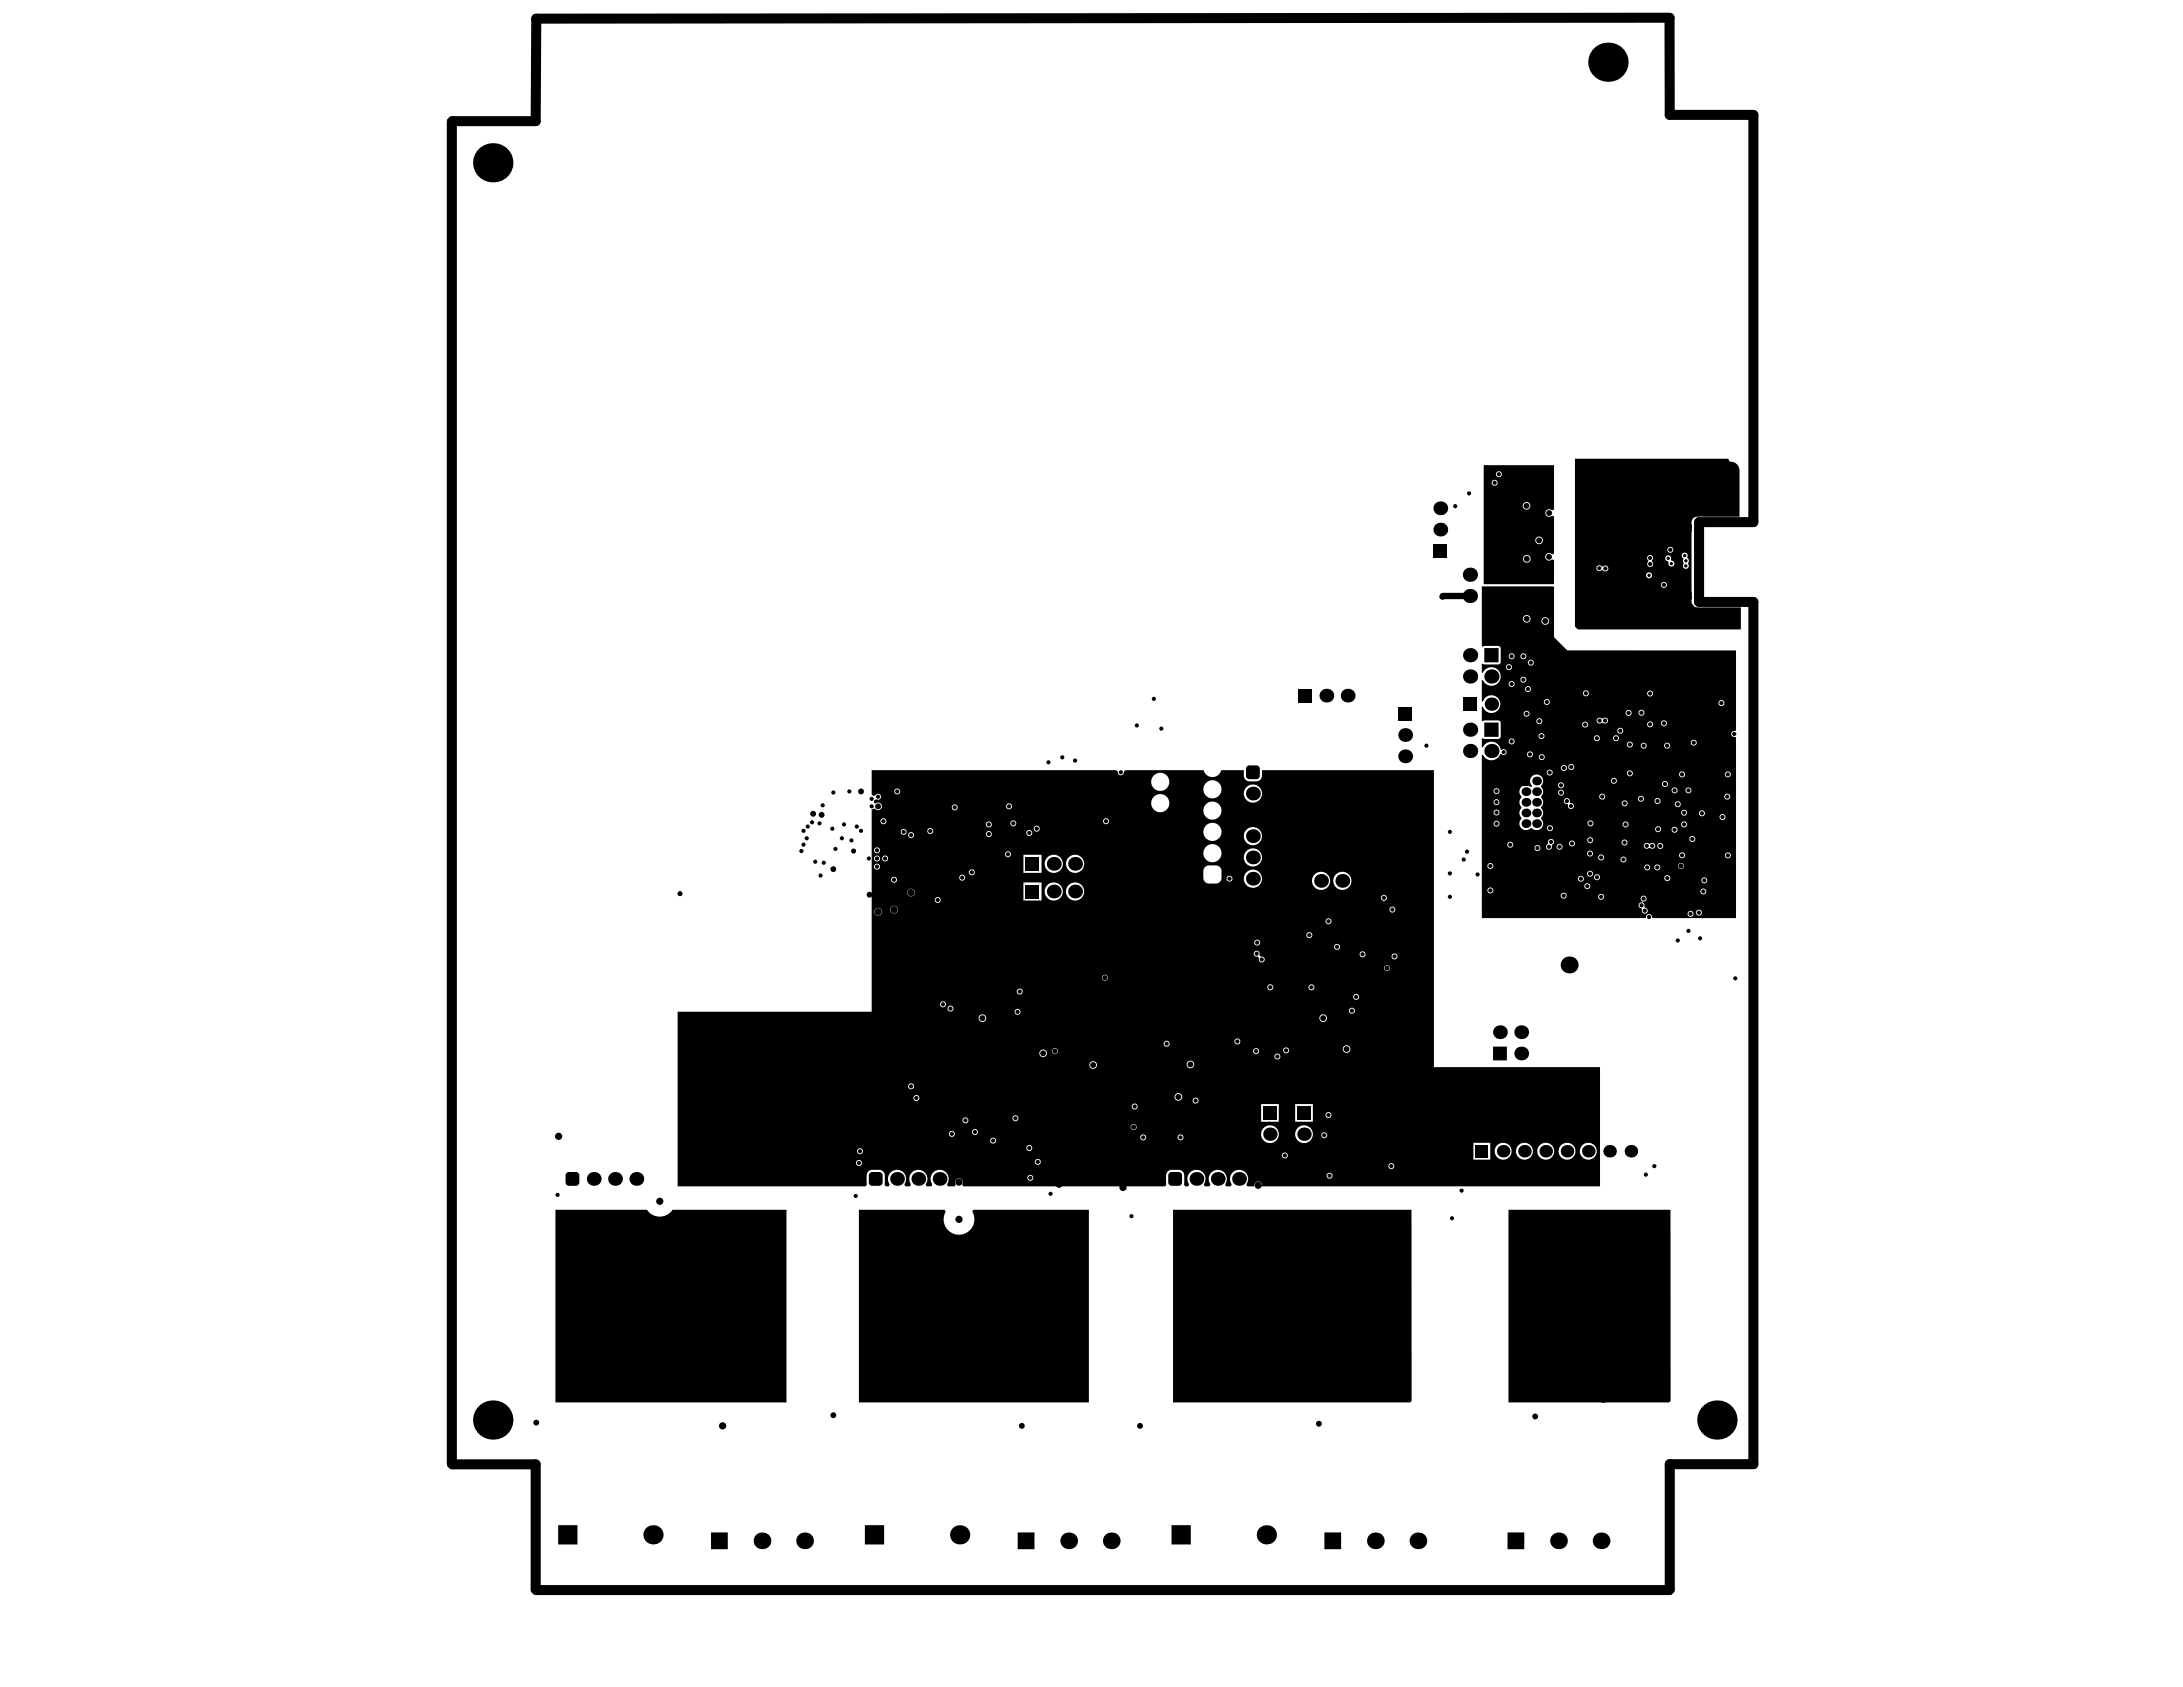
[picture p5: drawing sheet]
<svg xmlns="http://www.w3.org/2000/svg" width="279mm" height="216mm" viewBox="0 0 279 216" stroke-linecap="round" stroke-linejoin="round" font-family="sans-serif">
<path d="M213.7 2.3l-145.1 .1v13.1h-10.7l-.1 171.8 .2 .1h10.6v16.1h145.1v-16.1h10.7v-110.4h-6.9v-10.2h6.9v-52.1h-10.7v-12.4" fill="none" stroke="#000" stroke-width="1.3"/>
<g fill="#000">
<path d="M189.9 74.4l.1 .1zM191.7 72.6l.1 .1zM214.5 76.4l.3-.2v.4h-.3zM214.5 76.6h.3v.3l-.2-.1zM214.5 67.1l.3-.1v.3h-.3zM214.5 67.3h.3v.3l-.3-.1zM215.8 75.7l.3-.2v.4h-.3zM215.8 76.5h.3v.4l-.1-.1zM216.1 76.5h.4v.2l-.4 .2zM216.1 75.5l.2 .1 .2 .3h-.4zM215.8 67.2l.3-.2v.3h-.3zM215.8 67.9h.3v.4h-.1z"/>
<path d="M216.1 67.9h.4v.2l-.4 .2zM216.1 67h.2l.2 .3h-.4zM216.2 76.6h.3v.1l-.3 .2zM216.2 76.2l.2 .1 .1 .3h-.3zM216.2 67.3h.3v.2l-.3 .1zM216.2 67l.3 .1v.2h-.3zM220.4 78l.4-.2v.4h-.4zM220.4 78.2h.4v.4l-.2-.1zM220.4 65.5l.4-.2v.4h-.4zM220.4 65.7h.4v.3h-.2zM221.6 78.2h.4l-.1 .2-.3 .2zM221.6 77.8l.3 .2 .1 .2h-.4z"/>
<path d="M221.6 65.7h.4l-.1 .1-.3 .2zM221.6 65.3h.2l.2 .4h-.4zM159.5 98.2l.4-.2v.4h-.4zM159.5 99.3h.4v.4l-.4-.2zM160.8 99.3h.4v.2l-.4 .2zM160.8 98h.2l.2 .4h-.4zM190 94.2v.1zM190 84.7v.1zM191.7 92.5h.1zM191.7 82.9l.1 .1zM90.5 133.9v.1zM192.8 133.9l.1 .1z"/>
<path d="M72.4 150.2l.4-.2v.4h-.4zM72.4 151.3h.4v.5l-.4-.3zM73.7 150l.4 .2 .1 .2h-.5zM73.7 151.3h.5l-.1 .2-.4 .3zM111.3 150.2l.3-.2v.4h-.4zM111.2 151.3h.4v.5l-.3-.3zM112.5 150l.4 .2 .1 .2h-.5zM112.5 151.3h.5l-.1 .2-.4 .3zM149.6 150.2l.4-.2v.4h-.5zM149.5 151.3h.5v.5l-.4-.3zM150.9 150l.3 .2 .1 .2h-.4zM150.9 151.3h.4l-.1 .2-.3 .3z"/>
<path d="M193.1 154.8h20.7v24.5l-.2 .2h-20.5zM71.1 154.8h11.7a1.95 1.95 0 0 0 3.3 0h14.6v24.7h-29.6zM109.9 154.8h11l.1 .3a1.97 1.97 0 0 0 1.7 2.9 1.97 1.97 0 0 0 1.7-2.9l.2-.3h14.8v24.7h-29.5zM150.1 154.8h30.6v24.5l-.2 .2h-30.4zM71.4 197.6l.1 .1zM91 198.2l.1 .1zM93.1 196.1v.1zM110.7 197.6v.1zM113.1 195.2h.1zM130.3 198.2v.1zM132.3 196.1l.1 .1zM149.9 197.6l.1 .1z"/>
<path d="M169.5 198.2l.1 .1zM171.6 196.1l.1 .1zM192.9 198.2l.1 .1zM195 196.1l.1 .1z"/>
<path d="M201.6 58.7h19.6a.54 .54 0 0 0 .6 .4l.5 .3 .3 .5v.3v5.9h-5.1a.81 .81 0 0 0-1 .7v10.2a.8 .8 0 0 0 1.1 .7h5.2v2.9h-20.9l-.3-.4zM213.4 70.4a.4 .4 0 0 0 .8 0 .4 .4 0 0 0-.8 0zM213.2 71.2a.43 .43 0 0 0 0 .4 .43 .43 0 0 0 .3 .3 .43 .43 0 0 0 .2 .5 .43 .43 0 0 0 .5 0 .43 .43 0 0 0 .1-.4 .43 .43 0 0 0-.4-.3 .43 .43 0 0 0-.1-.5 .43 .43 0 0 0-.6 0zM210.9 71.1a.38 .38 0 0 0 .1 .6v.2a.38 .38 0 0 0-.1 .5 .38 .38 0 0 0 .6 0 .38 .38 0 0 0-.1-.5v-.2a.38 .38 0 0 0 .1-.6 .38 .38 0 0 0-.6 0zM215.4 70.8a.4 .4 0 0 0 .1 .7l-.1 .3a.5 .5 0 0 1 0 .6 .39 .39 0 0 0 .5 .4 .39 .39 0 0 0 .1-.7l.1-.1a.39 .39 0 0 0-.2-.6 .41 .41 0 0 0 0-.6 .41 .41 0 0 0-.5 0zM204.4 72.4a.38 .38 0 0 0 0 .6 .38 .38 0 0 0 .6 0h.2a.38 .38 0 0 0 .5 0 .38 .38 0 0 0 0-.5 .38 .38 0 0 0-.5 0l-.2-.1a.39 .39 0 0 0-.6 0zM210.7 73.6a.39 .39 0 0 0 .7 0 .39 .39 0 0 0-.7 0zM212.6 74.9a.4 .4 0 0 0 .8 0 .4 .4 0 0 0-.8 0z"/>
<path d="M189.9 59.5h9v5.7l-.3 .1a.5 .5 0 0 0-.7 0 .5 .5 0 0 0 0 .7 .5 .5 0 0 0 .7 0l.3 .1v4.8h-.3a.49 .49 0 0 0-.7 0 .49 .49 0 0 0 0 .7 .49 .49 0 0 0 .7 0l.3 .1v3l-.1 .1h-8.9zM191.5 60.7a.39 .39 0 0 0 .7 0 .39 .39 0 0 0-.7 0zM190.9 61.8a.4 .4 0 0 0 .8 0 .4 .4 0 0 0-.8 0zM194.9 64.7a.5 .5 0 0 0 1 0 .5 .5 0 0 0-1 0zM196.5 69.2a.5 .5 0 0 0 1 0 .5 .5 0 0 0-1 0zM194.9 71.5a.5 .5 0 0 0 1 0 .5 .5 0 0 0-1 0z"/>
<path d="M189.7 75h9.1l.1 .1v6.4l1.7 1.7h21.6v10.3l-.1 .1a.38 .38 0 0 0-.5 .3 .38 .38 0 0 0 .5 .4l.1 .1v23.1h-10.7l-.1-.1a.38 .38 0 0 0-.3-.4 .38 .38 0 0 0-.4 .4l-.1 .1h-20.9v-20.9h.1a1.18 1.18 0 0 0 1.1 .7 1.18 1.18 0 0 0 1.1-.8h.2a.38 .38 0 0 0 .5 0 .38 .38 0 0 0 0-.5 .38 .38 0 0 0-.5 0l-.1-.1a1.22 1.22 0 0 0-1-1 1.22 1.22 0 0 0-1.3 .7h-.1v-1.1l2 .1a.33 .33 0 0 0 .4-.4v-1.7a.33 .33 0 0 0-.4-.3h-2v-1.7l.1-.1a1.14 1.14 0 0 0 1.7 .6 1.14 1.14 0 0 0 0-1.8 1.14 1.14 0 0 0-1.7 .6h-.1v-2.7l.1-.1a1.19 1.19 0 0 0 1.8 .5 1.19 1.19 0 0 0 0-1.9 1.19 1.19 0 0 0-1.8 .5h-.1v-1.1h2a.33 .33 0 0 0 .4-.3v-1.7a.33 .33 0 0 0-.4-.3h-2zM194.9 79.2a.5 .5 0 0 0 1 0 .5 .5 0 0 0-1 0zM197.3 79.5a.5 .5 0 0 0 1 0 .5 .5 0 0 0-1 0zM194.6 84a.4 .4 0 0 0 .8 0 .4 .4 0 0 0-.8 0zM193.1 84a.4 .4 0 0 0 .8 0 .4 .4 0 0 0-.8 0zM195.5 84.8a.4 .4 0 0 0 .8 0 .4 .4 0 0 0-.8 0zM192.7 85.4a.4 .4 0 0 0 .8 0 .4 .4 0 0 0-.8 0zM194.6 87a.4 .4 0 0 0 .8 0 .4 .4 0 0 0-.8 0zM193.1 87.5a.4 .4 0 0 0 .8 0 .4 .4 0 0 0-.8 0zM195.2 88.2a.4 .4 0 0 0 .8 0 .4 .4 0 0 0-.8 0zM202.6 88.7a.4 .4 0 0 0 .8 0 .4 .4 0 0 0-.8 0zM210.8 88.8a.4 .4 0 0 0 .8 0 .4 .4 0 0 0-.8 0zM197.6 89.8a.4 .4 0 0 0 .8 0 .4 .4 0 0 0-.8 0zM219.9 90a.4 .4 0 0 0 .8 0 .4 .4 0 0 0-.8 0zM209.7 91.2a.4 .4 0 0 0 .8 0 .4 .4 0 0 0-.8 0zM208.1 91.2a.39 .39 0 0 0 .7 0 .39 .39 0 0 0-.7 0zM195 91.3a.4 .4 0 0 0 .8 0 .4 .4 0 0 0-.8 0zM204.5 91.9a.4 .4 0 0 0 0 .6 .4 .4 0 0 0 .5 0 .46 .46 0 0 0 .8-.3 .46 .46 0 0 0-.8-.2v-.1a.38 .38 0 0 0-.5 0zM196.6 92.3a.4 .4 0 0 0 .8 0 .4 .4 0 0 0-.8 0zM212.6 92.6a.4 .4 0 0 0 .8 0 .4 .4 0 0 0-.8 0zM210.8 92.7a.4 .4 0 0 0 .8 0 .4 .4 0 0 0-.8 0zM202.5 92.7a.4 .4 0 0 0 .8 0 .4 .4 0 0 0-.8 0zM207 93.5a.4 .4 0 0 0 .8 0 .4 .4 0 0 0-.8 0zM196.9 94.2a.4 .4 0 0 0 .8 0 .4 .4 0 0 0-.8 0zM206.4 94.5a.4 .4 0 0 0 .8 0 .4 .4 0 0 0-.8 0zM204 94.5a.4 .4 0 0 0 .8 0 .4 .4 0 0 0-.8 0zM193.1 94.9a.4 .4 0 0 0 .8 0 .4 .4 0 0 0-.8 0zM216.4 95a.4 .4 0 0 0 .8 0 .4 .4 0 0 0-.8 0zM208.2 95.3a.4 .4 0 0 0 .8 0 .4 .4 0 0 0-.8 0zM213 95.4a.4 .4 0 0 0 .8 0 .4 .4 0 0 0-.8 0zM210 95.4a.4 .4 0 0 0 .8 0 .4 .4 0 0 0-.8 0zM195.4 96.5a.4 .4 0 0 0 .8 0 .4 .4 0 0 0-.8 0zM196.9 96.9a.4 .4 0 0 0 .8 0 .4 .4 0 0 0-.8 0zM200.7 98.2a.4 .4 0 0 0 .8 0 .4 .4 0 0 0-.8 0zM199.8 98.3a.39 .39 0 0 0 .7 0 .39 .39 0 0 0-.7 0zM198 98.9a.39 .39 0 0 0 .7 0 .39 .39 0 0 0-.7 0zM208.2 99a.4 .4 0 0 0 .8 0 .4 .4 0 0 0-.8 0zM220.8 99.1a.39 .39 0 0 0 .7 0 .39 .39 0 0 0-.7 0zM214.9 99.1a.4 .4 0 0 0 .8 0 .4 .4 0 0 0-.8 0zM206.2 99.9a.39 .39 0 0 0 .7 0 .39 .39 0 0 0-.7 0zM194.7 100.7a.85 .85 0 0 0 0 1.2v.2a.86 .86 0 0 0 0 1.2v.1a.86 .86 0 0 0 0 1.3v.1a.85 .85 0 0 0 0 1.2 .85 .85 0 0 0 1.2 0h.1a.84 .84 0 0 0 1.3 0 .84 .84 0 0 0-.1-1.2v-.1a.83 .83 0 0 0 0-1.3v-.1a.83 .83 0 0 0 0-1.2v-.2a.85 .85 0 0 0 0-1.2v-.1a.86 .86 0 0 0 0-1.3 .86 .86 0 0 0-1.2 .1 .86 .86 0 0 0 .1 1.2l-.2 .1a.84 .84 0 0 0-1.2 0zM212.7 100.3a.4 .4 0 0 0 .8 0 .4 .4 0 0 0-.8 0zM199.4 100.5a.4 .4 0 0 0 .8 0 .4 .4 0 0 0-.8 0zM215.7 101.2a.4 .4 0 0 0 .8 0 .4 .4 0 0 0-.8 0zM213.9 101.2a.4 .4 0 0 0 .8 0 .4 .4 0 0 0-.8 0zM191.1 101.3a.4 .4 0 0 0 .8 0 .4 .4 0 0 0-.8 0zM199.4 101.4a.4 .4 0 0 0 .8 0 .4 .4 0 0 0-.8 0zM204.7 101.9a.4 .4 0 0 0 .8 0 .4 .4 0 0 0-.8 0zM220.7 102a.4 .4 0 0 0 .8 0 .4 .4 0 0 0-.8 0zM209.6 102.2a.4 .4 0 0 0 .8 0 .4 .4 0 0 0-.8 0zM211.8 102.5a.39 .39 0 0 0 .7 0 .39 .39 0 0 0-.7 0zM191.1 102.7a.4 .4 0 0 0 .8 0 .4 .4 0 0 0-.8 0zM207.6 102.8a.39 .39 0 0 0 .7 0 .39 .39 0 0 0-.7 0zM214.3 102.9a.4 .4 0 0 0 .8 0 .4 .4 0 0 0-.8 0zM200.3 102.3a.38 .38 0 0 0-.1 .4 .38 .38 0 0 0 .4 .2l.1 .1a.39 .39 0 0 0 .3 .5 .39 .39 0 0 0 .4-.3 .39 .39 0 0 0-.4-.4l-.1-.1a.39 .39 0 0 0-.1-.5 .39 .39 0 0 0-.5 .1zM191.1 104a.4 .4 0 0 0 .8 0 .4 .4 0 0 0-.8 0zM215.2 104a.39 .39 0 0 0 .7 0 .39 .39 0 0 0-.7 0zM217.4 104.1a.4 .4 0 0 0 .8 0 .4 .4 0 0 0-.8 0zM220.1 104.6a.39 .39 0 0 0 .7 0 .39 .39 0 0 0-.7 0zM203.2 105.4a.39 .39 0 0 0 .7 0 .39 .39 0 0 0-.7 0zM191.2 105.4a.39 .39 0 0 0 .7 0 .39 .39 0 0 0-.7 0zM215.2 105.5a.39 .39 0 0 0 .7 0 .39 .39 0 0 0-.7 0zM207.7 105.5a.39 .39 0 0 0 .7 0 .39 .39 0 0 0-.7 0zM198 106a.4 .4 0 0 0 .8 0 .4 .4 0 0 0-.8 0zM211.8 106.1a.4 .4 0 0 0 .8 0 .4 .4 0 0 0-.8 0zM213.9 106.2a.4 .4 0 0 0 .8 0 .4 .4 0 0 0-.8 0zM216.2 107.4a.4 .4 0 0 0 .8 0 .4 .4 0 0 0-.8 0zM203.1 107.5a.4 .4 0 0 0 .8 0 .4 .4 0 0 0-.8 0zM210.5 108a.4 .4 0 0 0 0 .5 .4 .4 0 0 0 .6 0 .46 .46 0 0 0 .8-.3 .46 .46 0 0 0-.8-.2h-.1a.38 .38 0 0 0-.5 0zM207.5 107.8a.4 .4 0 0 0 .8 0 .4 .4 0 0 0-.8 0zM200.8 108a.4 .4 0 0 0 .8 0 .4 .4 0 0 0-.8 0zM192.9 108.1a.4 .4 0 0 0 .8 0 .4 .4 0 0 0-.8 0zM212.1 108.3a.4 .4 0 0 0 .8 0 .4 .4 0 0 0-.8 0zM199.2 108.4a.4 .4 0 0 0 .8 0 .4 .4 0 0 0-.8 0zM198.2 107.5l-.1 .5a.39 .39 0 0 0-.2 .5 .39 .39 0 0 0 .4 .2 .39 .39 0 0 0 .3-.4l.1-.2a.4 .4 0 0 0 .2-.5 .4 .4 0 0 0-.7-.1zM196.4 108.5a.4 .4 0 0 0 .8 0 .4 .4 0 0 0-.8 0zM203.1 109.2a.4 .4 0 0 0 .8 0 .4 .4 0 0 0-.8 0zM214.9 109.5a.4 .4 0 0 0 .8 0 .4 .4 0 0 0-.8 0zM220.8 109.5a.39 .39 0 0 0 .7 0 .39 .39 0 0 0-.7 0zM204.5 109.7a.4 .4 0 0 0 .8 0 .4 .4 0 0 0-.8 0zM207.4 110a.4 .4 0 0 0 .8 0 .4 .4 0 0 0-.8 0zM190.4 110.8a.39 .39 0 0 0 .7 0 .39 .39 0 0 0-.7 0zM214.8 110.8a.39 .39 0 0 0 .7 0 .39 .39 0 0 0-.7 0zM211.7 111a.4 .4 0 0 0 .8 0 .4 .4 0 0 0-.8 0zM210.4 111a.4 .4 0 0 0 .8 0 .4 .4 0 0 0-.8 0zM203.1 111.8a.4 .4 0 0 0 .8 0 .4 .4 0 0 0-.8 0zM204 112.3a.4 .4 0 0 0 .8 0 .4 .4 0 0 0-.8 0zM213 112.4a.4 .4 0 0 0 .8 0 .4 .4 0 0 0-.8 0zM201.9 112.5a.4 .4 0 0 0 .8 0 .4 .4 0 0 0-.8 0zM217.7 112.7a.4 .4 0 0 0 .8 0 .4 .4 0 0 0-.8 0zM202.8 113.4a.39 .39 0 0 0 .7 0 .39 .39 0 0 0-.7 0zM190.4 114a.39 .39 0 0 0 .7 0 .39 .39 0 0 0-.7 0zM217.6 114.1a.4 .4 0 0 0 .8 0 .4 .4 0 0 0-.8 0zM199.7 114.6a.4 .4 0 0 0 .8 0 .4 .4 0 0 0-.8 0zM204.5 114.8a.4 .4 0 0 0 .8 0 .4 .4 0 0 0-.8 0zM210.1 114.7a.39 .39 0 0 0 .1 .7v.1a.41 .41 0 0 0-.5 .4 .41 .41 0 0 0 .4 .4 .43 .43 0 0 0 .2 .5 .43 .43 0 0 0 .5 0 .43 .43 0 0 0 .1-.4 .43 .43 0 0 0-.4-.3v-.1a.39 .39 0 0 0-.2-.5v-.1a.39 .39 0 0 0 .4-.5 .39 .39 0 0 0-.6-.2zM217.1 116.8a.39 .39 0 0 0 .7 0 .39 .39 0 0 0-.7 0zM216 117a.4 .4 0 0 0 .8 0 .4 .4 0 0 0-.8 0z"/>
<path d="M111.6 98.6h31.3l.2 .2a.39 .39 0 0 0 .4 .4 .39 .39 0 0 0 .3-.4l.3-.2h10a1.16 1.16 0 0 0 1.1 .9 1.16 1.16 0 0 0 1.1-.9h2.9a1.31 1.31 0 0 0 .2 1.2l.2 .1a2.55 2.55 0 0 0 1.4 .1 .72 .72 0 0 0 .5-.7v-.7h22v38h21.3v15.2h-43.2a.53 .53 0 0 0-.6-.6 .53 .53 0 0 0-.5 .6h-.8l-.2-.2a1.17 1.17 0 0 0-.9-1.9 1.17 1.17 0 0 0-1 1.9l-.1 .2h-.6l-.1-.2a1.17 1.17 0 0 0-.9-1.9 1.17 1.17 0 0 0-1 1.9l-.1 .2h-.6l-.1-.2a1.17 1.17 0 0 0-1-1.9 1.17 1.17 0 0 0-.9 1.9l-.1 .2h-.4l-.2-.3a2.55 2.55 0 0 0 0-1.4 .72 .72 0 0 0-.6-.4h-.9a.72 .72 0 0 0-.8 .7l.1 1.2-.2 .2h-25.8l-.1-.2a.5 .5 0 0 0-.5-.8 .5 .5 0 0 0-.4 .8l-.1 .2h-.9l-.1-.2a1.17 1.17 0 0 0-.9-1.9 1.17 1.17 0 0 0-1 1.9l-.1 .2h-.6l-.1-.2a1.17 1.17 0 0 0-1-1.9 1.17 1.17 0 0 0-.9 1.9l-.1 .2h-.6l-.1-.2a1.17 1.17 0 0 0-1-1.9 1.17 1.17 0 0 0-.9 1.9l-.2 .2h-.3l-.2-.3a2.55 2.55 0 0 0 0-1.4 .72 .72 0 0 0-.7-.4h-.9a.72 .72 0 0 0-.7 .7l.1 1.2-.2 .2h-24.1v-22.3h24.9v-25.9l.4-.1a.5 .5 0 0 0 .7 .1 .5 .5 0 0 0 .1-.7 .5 .5 0 0 0-.8-.1h-.1v-.3l.2-.2a.4 .4 0 0 0 .6 0 .4 .4 0 0 0-.1-.6 .4 .4 0 0 0-.6 .1l-.2 .1-.2-.2zM147.3 100.1a1.2 1.2 0 0 0 2.4 0 1.2 1.2 0 0 0-2.4 0zM114.4 101.3a.4 .4 0 0 0 .8 0 .4 .4 0 0 0-.8 0zM154 101a1.17 1.17 0 0 0 2.3 0 1.17 1.17 0 0 0-2.3 0zM159.2 101.6a1.17 1.17 0 0 0 2.3 0 1.17 1.17 0 0 0-2.3 0zM128.8 103.2a.39 .39 0 0 0 .7 0 .39 .39 0 0 0-.7 0zM121.8 103.3a.4 .4 0 0 0 .8 0 .4 .4 0 0 0-.8 0zM147.3 102.8a1.2 1.2 0 0 0 2.4 0 1.2 1.2 0 0 0-2.4 0zM154 103.7a1.17 1.17 0 0 0 2.3 0 1.17 1.17 0 0 0-2.3 0zM141.2 105.1a.39 .39 0 0 0 .7 0 .39 .39 0 0 0-.7 0zM112.7 105.1a.4 .4 0 0 0 .8 0 .4 .4 0 0 0-.8 0zM129.3 105.4a.4 .4 0 0 0 .8 0 .4 .4 0 0 0-.8 0zM126.2 105.5a.39 .39 0 0 0 .7 0 .39 .39 0 0 0-.7 0zM132.3 106.1a.4 .4 0 0 0 .8 0 .4 .4 0 0 0-.8 0zM118.7 106.4a.39 .39 0 0 0 .7 0 .39 .39 0 0 0-.7 0zM115.3 106.5a.39 .39 0 0 0 .7 0 .39 .39 0 0 0-.7 0zM131.3 106.6a.4 .4 0 0 0 .8 0 .4 .4 0 0 0-.8 0zM126.2 106.7a.39 .39 0 0 0 .7 0 .39 .39 0 0 0-.7 0zM116.2 106.9a.4 .4 0 0 0 .8 0 .4 .4 0 0 0-.8 0zM154 106.5a1.17 1.17 0 0 0 2.3 0 1.17 1.17 0 0 0-2.3 0zM159.2 107a1.17 1.17 0 0 0 2.3 0 1.17 1.17 0 0 0-2.3 0zM111.9 108.8a.39 .39 0 0 0 .7 0 .39 .39 0 0 0-.7 0zM128.6 109.3a.4 .4 0 0 0 .8 0 .4 .4 0 0 0-.8 0zM112.9 109.9a.4 .4 0 0 0 .8 0 .4 .4 0 0 0-.8 0zM111.9 109.9a.39 .39 0 0 0 .7 0 .39 .39 0 0 0-.7 0zM154 109.2a1.17 1.17 0 0 0 2.3 0 1.17 1.17 0 0 0-2.3 0zM159.2 109.7a1.17 1.17 0 0 0 2.3 0 1.17 1.17 0 0 0-2.3 0zM111.9 110.9a.39 .39 0 0 0 .7 0 .39 .39 0 0 0-.7 0zM136.4 110.6a1.2 1.2 0 0 0 2.4 0 1.2 1.2 0 0 0-2.4 0zM133.7 110.6a1.17 1.17 0 0 0 2.3 0 1.17 1.17 0 0 0-2.3 0zM131 109.4v2.3h2.3v-2.3zM124 111.6a.4 .4 0 0 0 .8 0 .4 .4 0 0 0-.8 0zM122.8 112.3a.39 .39 0 0 0 .7 0 .39 .39 0 0 0-.7 0zM157 112.5a.39 .39 0 0 0 .7 0 .39 .39 0 0 0-.7 0zM114 112.6a.4 .4 0 0 0 .8 0 .4 .4 0 0 0-.8 0zM154.2 111l-.1 .1a2.55 2.55 0 0 0-.1 1.4 .72 .72 0 0 0 .7 .6h.9a.72 .72 0 0 0 .7-.7v-.9a.72 .72 0 0 0-.7-.8l-1.1 .1zM159.2 112.5a1.17 1.17 0 0 0 2.3 0 1.17 1.17 0 0 0-2.3 0zM170.6 112.7a1.2 1.2 0 0 0 2.4 0 1.2 1.2 0 0 0-2.4 0zM167.9 112.7a1.17 1.17 0 0 0 2.3 0 1.17 1.17 0 0 0-2.3 0zM116.1 114.2a.5 .5 0 0 0 1 0 .5 .5 0 0 0-1 0zM136.4 114.1a1.2 1.2 0 0 0 2.4 0 1.2 1.2 0 0 0-2.4 0zM133.7 114.1a1.17 1.17 0 0 0 2.3 0 1.17 1.17 0 0 0-2.3 0zM131 112.9v2.4h2.3v-2.4zM176.7 114.9a.4 .4 0 0 0 .8 0 .4 .4 0 0 0-.8 0zM119.6 115.2a.4 .4 0 0 0 .8 0 .4 .4 0 0 0-.8 0zM177.8 116.4a.4 .4 0 0 0 .8 0 .4 .4 0 0 0-.8 0zM113.9 116.4a.5 .5 0 0 0 1 0 .5 .5 0 0 0-1 0zM111.9 116.7a.5 .5 0 0 0 1 0 .5 .5 0 0 0-1 0zM169.6 117.9a.4 .4 0 0 0 .8 0 .4 .4 0 0 0-.8 0zM167.2 119.7a.4 .4 0 0 0 .8 0 .4 .4 0 0 0-.8 0zM160.5 120.6a.4 .4 0 0 0 .8 0 .4 .4 0 0 0-.8 0zM170.7 121.2a.4 .4 0 0 0 .8 0 .4 .4 0 0 0-.8 0zM174 122.1a.4 .4 0 0 0 .8 0 .4 .4 0 0 0-.8 0zM178.1 122.4a.4 .4 0 0 0 .8 0 .4 .4 0 0 0-.8 0zM160.5 121.8a.38 .38 0 0 0 0 .5 .38 .38 0 0 0 .5 .1 .32 .32 0 0 1 .1 .5 .39 .39 0 0 0 .5 .3 .39 .39 0 0 0 .3-.5 .39 .39 0 0 0-.5-.3 .32 .32 0 0 1-.2-.4 .39 .39 0 0 0-.3-.3 .39 .39 0 0 0-.4 .1zM177.1 123.9a.4 .4 0 0 0 .8 0 .4 .4 0 0 0-.8 0zM141 125.1a.4 .4 0 0 0 .8 0 .4 .4 0 0 0-.8 0zM162.2 126.3a.4 .4 0 0 0 .8 0 .4 .4 0 0 0-.8 0zM167.5 126.4a.39 .39 0 0 0 .7 0 .39 .39 0 0 0-.7 0zM130.1 126.9a.4 .4 0 0 0 .8 0 .4 .4 0 0 0-.8 0zM173.2 127.6a.4 .4 0 0 0 .8 0 .4 .4 0 0 0-.8 0zM120.3 128.5a.4 .4 0 0 0 .8 0 .4 .4 0 0 0-.8 0zM121.3 129.1a.39 .39 0 0 0 .7 0 .39 .39 0 0 0-.7 0zM172.6 129.4a.4 .4 0 0 0 .8 0 .4 .4 0 0 0-.8 0zM129.9 129.5a.39 .39 0 0 0 .7 0 .39 .39 0 0 0-.7 0zM168.9 130.3a.5 .5 0 0 0 .9 0 .5 .5 0 0 0-.9 0zM125.2 130.3a.5 .5 0 0 0 1 0 .5 .5 0 0 0-1 0zM158 133.3a.4 .4 0 0 0 .8 0 .4 .4 0 0 0-.8 0zM148.9 133.6a.4 .4 0 0 0 .8 0 .4 .4 0 0 0-.8 0zM171.9 134.3a.5 .5 0 0 0 .9 0 .5 .5 0 0 0-.9 0zM164.2 134.4a.4 .4 0 0 0 .8 0 .4 .4 0 0 0-.8 0zM160.4 134.5a.4 .4 0 0 0 .8 0 .4 .4 0 0 0-.8 0zM134.6 134.5a.4 .4 0 0 0 .8 0 .4 .4 0 0 0-.8 0zM133 134.8a.5 .5 0 0 0 1 0 .5 .5 0 0 0-1 0zM163.1 135.2a.4 .4 0 0 0 .8 0 .4 .4 0 0 0-.8 0zM151.9 136.2a.5 .5 0 0 0 1 0 .5 .5 0 0 0-1 0zM139.4 136.3a.5 .5 0 0 0 1 0 .5 .5 0 0 0-1 0zM116.2 139a.4 .4 0 0 0 .8 0 .4 .4 0 0 0-.8 0zM150.3 140.4a.5 .5 0 0 0 1 0 .5 .5 0 0 0-1 0zM116.9 140.5a.4 .4 0 0 0 .8 0 .4 .4 0 0 0-.8 0zM152.6 140.9a.4 .4 0 0 0 .8 0 .4 .4 0 0 0-.8 0zM144.8 141.6a.4 .4 0 0 0 .8 0 .4 .4 0 0 0-.8 0zM169.6 142.7a.4 .4 0 0 0 .8 0 .4 .4 0 0 0-.8 0zM129.6 143.1a.4 .4 0 0 0 .8 0 .4 .4 0 0 0-.8 0zM165.8 141.3v2.3h2.2v-2.3zM161.4 141.3v2.3h2.3v-2.3zM123.2 143.4a.39 .39 0 0 0 .7 0 .39 .39 0 0 0-.7 0zM144.7 144.2a.4 .4 0 0 0 .8 0 .4 .4 0 0 0-.8 0zM124.4 144.9a.4 .4 0 0 0 .8 0 .4 .4 0 0 0-.8 0zM121.4 145.1a.4 .4 0 0 0 .8 0 .4 .4 0 0 0-.8 0zM169.1 145.3a.4 .4 0 0 0 .8 0 .4 .4 0 0 0-.8 0zM150.7 145.6a.4 .4 0 0 0 .8 0 .4 .4 0 0 0-.8 0zM145.9 145.6a.4 .4 0 0 0 .8 0 .4 .4 0 0 0-.8 0zM165.8 145.2a1.14 1.14 0 0 0 2.2 0 1.14 1.14 0 0 0-2.2 0zM161.4 145.2a1.15 1.15 0 0 0 2.3 0 1.15 1.15 0 0 0-2.3 0zM126.7 146a.4 .4 0 0 0 .8 0 .4 .4 0 0 0-.8 0zM131.3 146.9a.4 .4 0 0 0 .8 0 .4 .4 0 0 0-.8 0zM109.7 147.3a.4 .4 0 0 0 .8 0 .4 .4 0 0 0-.8 0zM164.1 147.9a.39 .39 0 0 0 .7 0 .39 .39 0 0 0-.7 0zM202.2 147.3a1.1 1.1 0 0 0 2.2 0 1.1 1.1 0 0 0-2.2 0zM199.5 147.3a1.09 1.09 0 0 0 2.1 0 1.09 1.09 0 0 0-2.1 0zM196.8 147.3a1.09 1.09 0 0 0 2.1 0 1.09 1.09 0 0 0-2.1 0zM194 147.3a1.1 1.1 0 0 0 2.2 0 1.1 1.1 0 0 0-2.2 0zM191.3 147.3a1.1 1.1 0 0 0 2.2 0 1.1 1.1 0 0 0-2.2 0zM188.6 146.3v2.1h2.1v-2.1zM132.4 148.7a.4 .4 0 0 0 .8 0 .4 .4 0 0 0-.8 0zM109.5 148.8a.4 .4 0 0 0 .8 0 .4 .4 0 0 0-.8 0zM177.7 149.2a.4 .4 0 0 0 .8 0 .4 .4 0 0 0-.8 0zM169.8 150.5a.4 .4 0 0 0 .8 0 .4 .4 0 0 0-.8 0zM131.5 150.7a.4 .4 0 0 0 .8 0 .4 .4 0 0 0-.8 0z"/>
<circle cx="205.8" cy="8" r="2.52"/>
<circle cx="63.1" cy="20.8" r="2.52"/>
<circle cx="184.3" cy="67.8" r=".88"/>
<circle cx="184.3" cy="65.1" r=".88"/>
<circle cx="186.3" cy="64.8" r=".27"/>
<circle cx="188" cy="63.1" r=".27"/>
<circle cx="188.1" cy="73.6" r=".91"/>
<circle cx="188.1" cy="76.3" r=".91"/>
<circle cx="190.9" cy="76.3" r=".91"/>
<circle cx="191.3" cy="61.8" r=".27"/>
<circle cx="191.3" cy="63.6" r=".46"/>
<circle cx="191.8" cy="60.7" r=".27"/>
<circle cx="195.4" cy="64.7" r=".38"/>
<circle cx="195.4" cy="79.2" r=".38"/>
<circle cx="195.4" cy="71.5" r=".38"/>
<circle cx="197" cy="69.2" r=".38"/>
<circle cx="197.8" cy="79.5" r=".38"/>
<circle cx="198.3" cy="71.3" r=".38"/>
<circle cx="198.3" cy="65.7" r=".38"/>
<circle cx="202.2" cy="63.4" r=".27"/>
<circle cx="202.5" cy="65.6" r=".38"/>
<circle cx="203.3" cy="75.4" r=".27"/>
<circle cx="203.4" cy="66.4" r=".27"/>
<circle cx="203.4" cy="72.3" r=".27"/>
<circle cx="204.2" cy="69" r=".27"/>
<circle cx="204.7" cy="72.7" r=".27"/>
<circle cx="204.9" cy="60.1" r=".27"/>
<circle cx="205.2" cy="67.9" r=".27"/>
<circle cx="205.3" cy="66.4" r=".33"/>
<circle cx="205.5" cy="72.8" r=".27"/>
<circle cx="205.7" cy="64.5" r=".38"/>
<circle cx="206.6" cy="74.3" r=".27"/>
<circle cx="207" cy="72.7" r=".38"/>
<circle cx="207.5" cy="68.3" r=".27"/>
<circle cx="208.6" cy="68.3" r=".27"/>
<circle cx="208.6" cy="60.7" r=".27"/>
<circle cx="209.4" cy="73.2" r=".27"/>
<circle cx="209.7" cy="61.2" r=".27"/>
<circle cx="210.5" cy="74.1" r=".27"/>
<circle cx="211" cy="75.8" r=".27"/>
<circle cx="211.1" cy="73.6" r=".21"/>
<circle cx="211.2" cy="71.4" r=".27"/>
<circle cx="211.2" cy="64.1" r=".27"/>
<circle cx="211.2" cy="63" r=".27"/>
<circle cx="211.2" cy="72.2" r=".27"/>
<circle cx="211.7" cy="64.8" r=".27"/>
<circle cx="211.9" cy="66.3" r=".27"/>
<circle cx="212.7" cy="67.5" r=".27"/>
<circle cx="213" cy="74.9" r=".27"/>
<circle cx="213.4" cy="72.7" r=".21"/>
<circle cx="213.5" cy="68.4" r=".27"/>
<circle cx="213.5" cy="63.4" r=".27"/>
<circle cx="213.5" cy="71.5" r=".21"/>
<circle cx="213.8" cy="70.4" r=".27"/>
<circle cx="213.9" cy="72.1" r=".21"/>
<circle cx="214.9" cy="75.3" r=".27"/>
<circle cx="215.6" cy="71.1" r=".21"/>
<circle cx="215.8" cy="72.4" r=".21"/>
<circle cx="215.8" cy="71.8" r=".21"/>
<circle cx="216.1" cy="63.3" r=".27"/>
<circle cx="216.5" cy="77.6" r=".27"/>
<circle cx="218.6" cy="63.3" r=".27"/>
<circle cx="220.7" cy="63.6" r=".27"/>
<circle cx="134.2" cy="97.6" r=".27"/>
<circle cx="136" cy="96.9" r=".27"/>
<circle cx="137.6" cy="97.3" r=".27"/>
<circle cx="143.5" cy="98.8" r=".27"/>
<circle cx="145.5" cy="92.8" r=".27"/>
<circle cx="147.7" cy="89.4" r=".27"/>
<circle cx="148.6" cy="93.3" r=".27"/>
<circle cx="169.8" cy="89" r=".88"/>
<circle cx="172.5" cy="89" r=".88"/>
<circle cx="179.8" cy="96.8" r=".88"/>
<circle cx="179.8" cy="94.1" r=".88"/>
<circle cx="182.6" cy="95.4" r=".27"/>
<circle cx="188.2" cy="96.1" r=".91"/>
<circle cx="188.2" cy="86.6" r=".91"/>
<circle cx="188.2" cy="93.4" r=".91"/>
<circle cx="188.2" cy="83.9" r=".91"/>
<circle cx="190.9" cy="86.6" r=".91"/>
<circle cx="190.9" cy="96.1" r=".91"/>
<circle cx="190.9" cy="90.1" r=".86"/>
<circle cx="191.4" cy="99.3" r=".27"/>
<circle cx="192.5" cy="96.3" r=".27"/>
<circle cx="193.1" cy="85.4" r=".27"/>
<circle cx="193.5" cy="94.9" r=".27"/>
<circle cx="193.5" cy="84" r=".27"/>
<circle cx="193.5" cy="87.5" r=".27"/>
<circle cx="193.7" cy="85.9" r=".27"/>
<circle cx="195" cy="84" r=".27"/>
<circle cx="195" cy="87" r=".27"/>
<circle cx="195.2" cy="95.8" r=".27"/>
<circle cx="195.4" cy="91.3" r=".27"/>
<circle cx="195.6" cy="88.2" r=".27"/>
<circle cx="195.8" cy="96.5" r=".27"/>
<circle cx="195.9" cy="84.8" r=".27"/>
<circle cx="196.7" cy="100" r=".56"/>
<circle cx="197" cy="92.3" r=".27"/>
<circle cx="197.3" cy="94.2" r=".27"/>
<circle cx="197.3" cy="96.9" r=".27"/>
<circle cx="198" cy="89.8" r=".27"/>
<circle cx="198.3" cy="98.9" r=".27"/>
<circle cx="200.2" cy="98.3" r=".27"/>
<circle cx="201.1" cy="98.2" r=".27"/>
<circle cx="202.9" cy="92.7" r=".27"/>
<circle cx="203" cy="88.7" r=".27"/>
<circle cx="204.4" cy="94.5" r=".27"/>
<circle cx="204.7" cy="92.2" r=".27"/>
<circle cx="205.4" cy="92.2" r=".27"/>
<circle cx="205.7" cy="98" r=".27"/>
<circle cx="206.5" cy="98" r=".27"/>
<circle cx="206.6" cy="99.9" r=".27"/>
<circle cx="206.8" cy="94.5" r=".27"/>
<circle cx="207.4" cy="93.5" r=".27"/>
<circle cx="208.4" cy="91.2" r=".27"/>
<circle cx="208.6" cy="95.3" r=".27"/>
<circle cx="208.6" cy="99" r=".27"/>
<circle cx="209" cy="89.6" r=".27"/>
<circle cx="209.6" cy="89.6" r=".27"/>
<circle cx="210.1" cy="91.2" r=".27"/>
<circle cx="210.4" cy="95.4" r=".27"/>
<circle cx="211.2" cy="88.8" r=".27"/>
<circle cx="211.2" cy="92.7" r=".27"/>
<circle cx="212.2" cy="98.5" r=".27"/>
<circle cx="213" cy="92.6" r=".27"/>
<circle cx="213.4" cy="95.4" r=".27"/>
<circle cx="214.2" cy="98" r=".27"/>
<circle cx="215.3" cy="99.1" r=".27"/>
<circle cx="216.8" cy="95" r=".27"/>
<circle cx="220.3" cy="90" r=".27"/>
<circle cx="221.1" cy="99.1" r=".27"/>
<circle cx="222" cy="93.9" r=".27"/>
<circle cx="87" cy="114.4" r=".33"/>
<circle cx="102.6" cy="108.9" r=".27"/>
<circle cx="102.8" cy="108.1" r=".27"/>
<circle cx="102.8" cy="106.3" r=".27"/>
<circle cx="103.3" cy="107.3" r=".27"/>
<circle cx="103.4" cy="105.8" r=".27"/>
<circle cx="103.9" cy="105.2" r=".27"/>
<circle cx="104.1" cy="104.1" r=".38"/>
<circle cx="104.3" cy="110.3" r=".27"/>
<circle cx="104.9" cy="105.4" r=".27"/>
<circle cx="105" cy="112" r=".27"/>
<circle cx="105.2" cy="104.3" r=".38"/>
<circle cx="105.3" cy="103.1" r=".27"/>
<circle cx="105.4" cy="110.4" r=".27"/>
<circle cx="106.5" cy="106.1" r=".27"/>
<circle cx="106.7" cy="101.4" r=".27"/>
<circle cx="106.7" cy="111.2" r=".38"/>
<circle cx="106.9" cy="108.6" r=".27"/>
<circle cx="107.7" cy="107.3" r=".27"/>
<circle cx="108" cy="105.5" r=".27"/>
<circle cx="108.7" cy="101.3" r=".27"/>
<circle cx="109" cy="107.6" r=".27"/>
<circle cx="109.2" cy="108.9" r=".33"/>
<circle cx="109.7" cy="105.8" r=".27"/>
<circle cx="110.2" cy="106.3" r=".27"/>
<circle cx="110.2" cy="101.3" r=".38"/>
<circle cx="111.2" cy="109.9" r=".27"/>
<circle cx="111.3" cy="114.5" r=".38"/>
<circle cx="111.6" cy="102.2" r=".27"/>
<circle cx="111.6" cy="103.2" r=".27"/>
<circle cx="112.2" cy="110.9" r=".27"/>
<circle cx="112.2" cy="108.8" r=".27"/>
<circle cx="112.2" cy="109.9" r=".27"/>
<circle cx="112.4" cy="103.2" r=".38"/>
<circle cx="112.4" cy="102" r=".27"/>
<circle cx="112.4" cy="116.7" r=".46"/>
<circle cx="113.1" cy="105.1" r=".27"/>
<circle cx="113.3" cy="109.9" r=".27"/>
<circle cx="114.4" cy="112.6" r=".27"/>
<circle cx="114.4" cy="116.4" r=".46"/>
<circle cx="114.8" cy="101.3" r=".27"/>
<circle cx="115.7" cy="106.5" r=".27"/>
<circle cx="115.8" cy="108.9" r=".33"/>
<circle cx="116.6" cy="106.9" r=".27"/>
<circle cx="116.6" cy="114.2" r=".46"/>
<circle cx="119.1" cy="106.4" r=".27"/>
<circle cx="120" cy="115.2" r=".27"/>
<circle cx="122.2" cy="103.3" r=".27"/>
<circle cx="123.2" cy="112.3" r=".27"/>
<circle cx="124.4" cy="111.6" r=".27"/>
<circle cx="126.6" cy="106.7" r=".27"/>
<circle cx="126.6" cy="105.5" r=".27"/>
<circle cx="129" cy="109.3" r=".27"/>
<circle cx="129.1" cy="103.2" r=".27"/>
<circle cx="129.7" cy="105.4" r=".27"/>
<circle cx="131.7" cy="106.6" r=".27"/>
<circle cx="132.7" cy="106.1" r=".27"/>
<circle cx="134.9" cy="114.1" r=".88"/>
<circle cx="134.9" cy="110.6" r=".88"/>
<circle cx="137.6" cy="114.1" r=".88"/>
<circle cx="137.6" cy="110.6" r=".88"/>
<circle cx="141.5" cy="105.1" r=".27"/>
<circle cx="141.5" cy="106.7" r=".38"/>
<circle cx="157.4" cy="112.5" r=".27"/>
<circle cx="160.4" cy="101.6" r=".88"/>
<circle cx="160.4" cy="104.3" r=".88"/>
<circle cx="160.4" cy="107" r=".88"/>
<circle cx="160.4" cy="109.7" r=".88"/>
<circle cx="160.4" cy="112.5" r=".88"/>
<circle cx="167.6" cy="119.7" r=".27"/>
<circle cx="169.1" cy="112.7" r=".88"/>
<circle cx="170" cy="117.9" r=".27"/>
<circle cx="171.8" cy="112.7" r=".88"/>
<circle cx="172.1" cy="118.3" r=".38"/>
<circle cx="177.1" cy="114.9" r=".27"/>
<circle cx="178.2" cy="116.4" r=".27"/>
<circle cx="182" cy="118.3" r=".38"/>
<circle cx="185.6" cy="111.8" r=".27"/>
<circle cx="185.6" cy="106.5" r=".27"/>
<circle cx="185.6" cy="114.8" r=".27"/>
<circle cx="187.3" cy="110" r=".27"/>
<circle cx="187.8" cy="109" r=".27"/>
<circle cx="189.1" cy="111.9" r=".27"/>
<circle cx="190.7" cy="114" r=".27"/>
<circle cx="190.7" cy="110.8" r=".27"/>
<circle cx="191.5" cy="102.7" r=".27"/>
<circle cx="191.5" cy="101.3" r=".27"/>
<circle cx="191.5" cy="104" r=".27"/>
<circle cx="191.5" cy="105.4" r=".27"/>
<circle cx="192.5" cy="114.6" r=".27"/>
<circle cx="193.3" cy="108.1" r=".27"/>
<circle cx="193.7" cy="114.6" r=".27"/>
<circle cx="195.2" cy="114.6" r=".27"/>
<circle cx="195.3" cy="102.7" r=".56"/>
<circle cx="195.3" cy="104" r=".56"/>
<circle cx="195.3" cy="105.4" r=".56"/>
<circle cx="195.3" cy="101.3" r=".56"/>
<circle cx="196.6" cy="114.6" r=".27"/>
<circle cx="196.7" cy="104" r=".56"/>
<circle cx="196.7" cy="105.4" r=".56"/>
<circle cx="196.7" cy="101.3" r=".56"/>
<circle cx="196.7" cy="102.7" r=".56"/>
<circle cx="196.8" cy="108.5" r=".27"/>
<circle cx="197.8" cy="114.6" r=".27"/>
<circle cx="198.2" cy="108.4" r=".27"/>
<circle cx="198.4" cy="106" r=".27"/>
<circle cx="198.5" cy="107.7" r=".27"/>
<circle cx="199.6" cy="108.4" r=".27"/>
<circle cx="199.8" cy="100.5" r=".27"/>
<circle cx="199.8" cy="101.4" r=".27"/>
<circle cx="200.1" cy="114.6" r=".27"/>
<circle cx="200.5" cy="102.5" r=".27"/>
<circle cx="201.1" cy="103.2" r=".27"/>
<circle cx="201.2" cy="108" r=".27"/>
<circle cx="202.3" cy="112.5" r=".27"/>
<circle cx="203.2" cy="113.4" r=".27"/>
<circle cx="203.4" cy="104.5" r=".27"/>
<circle cx="203.4" cy="101.1" r=".27"/>
<circle cx="203.4" cy="106.4" r=".27"/>
<circle cx="203.5" cy="109.2" r=".27"/>
<circle cx="203.5" cy="111.8" r=".27"/>
<circle cx="203.5" cy="107.5" r=".27"/>
<circle cx="203.6" cy="105.4" r=".27"/>
<circle cx="204.4" cy="112.3" r=".27"/>
<circle cx="204.9" cy="114.8" r=".27"/>
<circle cx="204.9" cy="109.7" r=".27"/>
<circle cx="205.1" cy="101.9" r=".27"/>
<circle cx="205.7" cy="112.4" r=".27"/>
<circle cx="207.8" cy="110" r=".27"/>
<circle cx="207.9" cy="107.8" r=".27"/>
<circle cx="207.9" cy="102.8" r=".27"/>
<circle cx="208.1" cy="105.5" r=".27"/>
<circle cx="210" cy="112.3" r=".27"/>
<circle cx="210" cy="102.2" r=".27"/>
<circle cx="210.1" cy="115.9" r=".27"/>
<circle cx="210.4" cy="115" r=".27"/>
<circle cx="210.5" cy="116.5" r=".27"/>
<circle cx="210.8" cy="108.2" r=".27"/>
<circle cx="210.8" cy="111" r=".27"/>
<circle cx="211.1" cy="117.4" r=".27"/>
<circle cx="211.5" cy="108.2" r=".27"/>
<circle cx="212.1" cy="111" r=".27"/>
<circle cx="212.1" cy="102.5" r=".27"/>
<circle cx="212.2" cy="106.1" r=".27"/>
<circle cx="212.5" cy="108.3" r=".27"/>
<circle cx="213.1" cy="100.3" r=".27"/>
<circle cx="213.4" cy="112.4" r=".27"/>
<circle cx="214.3" cy="106.2" r=".27"/>
<circle cx="214.3" cy="101.2" r=".27"/>
<circle cx="214.7" cy="112.4" r=".27"/>
<circle cx="214.7" cy="102.9" r=".27"/>
<circle cx="215.1" cy="110.8" r=".33"/>
<circle cx="215.3" cy="109.5" r=".27"/>
<circle cx="215.6" cy="104" r=".27"/>
<circle cx="215.6" cy="105.5" r=".27"/>
<circle cx="216.1" cy="119.1" r=".27"/>
<circle cx="216.1" cy="101.2" r=".27"/>
<circle cx="216.4" cy="117" r=".27"/>
<circle cx="216.6" cy="107.4" r=".27"/>
<circle cx="217.4" cy="116.8" r=".27"/>
<circle cx="217.8" cy="104.1" r=".27"/>
<circle cx="217.8" cy="104.9" r=".27"/>
<circle cx="217.8" cy="110.1" r=".27"/>
<circle cx="217.8" cy="101.1" r=".27"/>
<circle cx="218" cy="114.1" r=".27"/>
<circle cx="218.1" cy="112.7" r=".27"/>
<circle cx="220.5" cy="104.6" r=".27"/>
<circle cx="221.1" cy="102" r=".27"/>
<circle cx="221.1" cy="109.5" r=".27"/>
<circle cx="89.6" cy="132.1" r=".88"/>
<circle cx="92.4" cy="132.1" r=".88"/>
<circle cx="92.4" cy="134.8" r=".88"/>
<circle cx="116.6" cy="139" r=".27"/>
<circle cx="120.7" cy="128.5" r=".27"/>
<circle cx="121.7" cy="129.1" r=".27"/>
<circle cx="125.2" cy="129.2" r=".38"/>
<circle cx="125.7" cy="130.3" r=".38"/>
<circle cx="130.2" cy="129.5" r=".27"/>
<circle cx="130.5" cy="126.9" r=".27"/>
<circle cx="133.2" cy="137.1" r=".46"/>
<circle cx="133.5" cy="134.8" r=".38"/>
<circle cx="135" cy="134.5" r=".33"/>
<circle cx="139.9" cy="136.3" r=".38"/>
<circle cx="141.4" cy="125.1" r=".33"/>
<circle cx="149.3" cy="133.6" r=".27"/>
<circle cx="150.6" cy="136.3" r=".38"/>
<circle cx="152" cy="131.1" r=".38"/>
<circle cx="152.4" cy="136.2" r=".38"/>
<circle cx="158" cy="137.7" r=".38"/>
<circle cx="158.4" cy="133.3" r=".27"/>
<circle cx="160.8" cy="134.5" r=".27"/>
<circle cx="160.8" cy="122.1" r=".27"/>
<circle cx="160.9" cy="120.6" r=".27"/>
<circle cx="161.5" cy="122.8" r=".27"/>
<circle cx="162" cy="136.4" r=".46"/>
<circle cx="162.6" cy="126.3" r=".27"/>
<circle cx="163.5" cy="135.2" r=".27"/>
<circle cx="164.6" cy="134.4" r=".27"/>
<circle cx="165.8" cy="131.4" r=".38"/>
<circle cx="166.2" cy="128.4" r=".38"/>
<circle cx="167.9" cy="126.4" r=".27"/>
<circle cx="169.4" cy="130.3" r=".38"/>
<circle cx="171.1" cy="121.2" r=".27"/>
<circle cx="172.4" cy="134.3" r=".38"/>
<circle cx="173" cy="129.4" r=".27"/>
<circle cx="173.6" cy="127.6" r=".27"/>
<circle cx="174.4" cy="122.1" r=".27"/>
<circle cx="177.1" cy="126.5" r=".38"/>
<circle cx="177.5" cy="123.9" r=".33"/>
<circle cx="178.5" cy="122.4" r=".27"/>
<circle cx="181.3" cy="137.4" r=".27"/>
<circle cx="192" cy="132.1" r=".88"/>
<circle cx="194.7" cy="134.8" r=".88"/>
<circle cx="194.7" cy="132.1" r=".88"/>
<circle cx="200.8" cy="123.5" r="1.09"/>
<circle cx="214.7" cy="120.4" r=".27"/>
<circle cx="217.6" cy="120.1" r=".27"/>
<circle cx="222.1" cy="125.2" r=".27"/>
<circle cx="71.4" cy="152.9" r=".27"/>
<circle cx="71.5" cy="145.4" r=".46"/>
<circle cx="76" cy="150.9" r=".88"/>
<circle cx="78.7" cy="150.9" r=".88"/>
<circle cx="81.4" cy="150.9" r=".88"/>
<circle cx="84.4" cy="153.7" r=".46"/>
<circle cx="89.2" cy="149" r=".46"/>
<circle cx="106.5" cy="145" r=".46"/>
<circle cx="109.5" cy="153.1" r=".27"/>
<circle cx="109.9" cy="148.8" r=".27"/>
<circle cx="110.1" cy="147.3" r=".27"/>
<circle cx="114.8" cy="150.9" r=".88"/>
<circle cx="117.3" cy="140.5" r=".27"/>
<circle cx="117.5" cy="150.9" r=".88"/>
<circle cx="120.3" cy="150.9" r=".88"/>
<circle cx="121.8" cy="145.1" r=".27"/>
<circle cx="122.7" cy="156.1" r=".46"/>
<circle cx="122.7" cy="151.3" r=".46"/>
<circle cx="123.6" cy="143.4" r=".27"/>
<circle cx="124.8" cy="144.9" r=".27"/>
<circle cx="126.1" cy="149.9" r=".46"/>
<circle cx="127.1" cy="146" r=".27"/>
<circle cx="130" cy="143.1" r=".27"/>
<circle cx="131.7" cy="146.9" r=".27"/>
<circle cx="131.9" cy="150.7" r=".27"/>
<circle cx="132.8" cy="148.7" r=".27"/>
<circle cx="134.5" cy="152.8" r=".27"/>
<circle cx="135.6" cy="151.6" r=".46"/>
<circle cx="136.9" cy="151.3" r=".46"/>
<circle cx="143.7" cy="152" r=".46"/>
<circle cx="144.8" cy="155.6" r=".27"/>
<circle cx="145.1" cy="144.2" r=".33"/>
<circle cx="145.2" cy="141.6" r=".27"/>
<circle cx="146.3" cy="145.6" r=".27"/>
<circle cx="148" cy="149.5" r=".46"/>
<circle cx="150.8" cy="140.4" r=".38"/>
<circle cx="151.1" cy="145.6" r=".27"/>
<circle cx="153" cy="140.9" r=".27"/>
<circle cx="153.1" cy="150.9" r=".88"/>
<circle cx="155.9" cy="150.9" r=".88"/>
<circle cx="158.6" cy="150.9" r=".88"/>
<circle cx="161" cy="151.7" r=".46"/>
<circle cx="162.5" cy="145.2" r=".86"/>
<circle cx="164.4" cy="147.9" r=".27"/>
<circle cx="164.4" cy="149.9" r=".38"/>
<circle cx="166.9" cy="145.2" r=".86"/>
<circle cx="169.5" cy="145.3" r=".27"/>
<circle cx="170" cy="142.7" r=".27"/>
<circle cx="170.2" cy="150.5" r=".27"/>
<circle cx="178.1" cy="149.2" r=".27"/>
<circle cx="185.8" cy="155.9" r=".27"/>
<circle cx="187.1" cy="152.4" r=".27"/>
<circle cx="190.5" cy="141.3" r=".27"/>
<circle cx="192.4" cy="147.3" r=".8"/>
<circle cx="195.1" cy="147.3" r=".8"/>
<circle cx="197.8" cy="147.3" r=".8"/>
<circle cx="200.6" cy="147.3" r=".8"/>
<circle cx="203.3" cy="147.3" r=".8"/>
<circle cx="204.5" cy="150.1" r=".27"/>
<circle cx="206" cy="147.3" r=".8"/>
<circle cx="208.7" cy="147.3" r=".8"/>
<circle cx="210.6" cy="150.3" r=".27"/>
<circle cx="211.7" cy="149.2" r=".27"/>
<circle cx="79.1" cy="176.5" r=".46"/>
<circle cx="82.3" cy="178.5" r=".46"/>
<circle cx="87.3" cy="176.8" r=".46"/>
<circle cx="93.6" cy="177" r=".46"/>
<circle cx="93.8" cy="173.6" r=".46"/>
<circle cx="117.7" cy="176.1" r=".46"/>
<circle cx="120" cy="178.8" r=".46"/>
<circle cx="121.4" cy="178.5" r=".46"/>
<circle cx="125.5" cy="176.3" r=".46"/>
<circle cx="129.7" cy="178.1" r=".46"/>
<circle cx="131.7" cy="177.8" r=".46"/>
<circle cx="132.1" cy="173.5" r=".46"/>
<circle cx="155.9" cy="176.3" r=".46"/>
<circle cx="159.3" cy="178.5" r=".46"/>
<circle cx="163.6" cy="174.6" r=".33"/>
<circle cx="166.6" cy="177" r=".46"/>
<circle cx="168.5" cy="178.7" r=".46"/>
<circle cx="170" cy="176.8" r=".46"/>
<circle cx="170.3" cy="173.2" r=".46"/>
<circle cx="194" cy="178.3" r=".46"/>
<circle cx="199.9" cy="175.9" r=".46"/>
<circle cx="200" cy="172.9" r=".46"/>
<circle cx="205.2" cy="179.1" r=".46"/>
<circle cx="63.1" cy="181.7" r="2.52"/>
<circle cx="68.6" cy="182.1" r=".38"/>
<circle cx="83.6" cy="196.4" r="1.23"/>
<circle cx="92.5" cy="182.5" r=".46"/>
<circle cx="97.5" cy="197.2" r="1.07"/>
<circle cx="103" cy="197.2" r="1.07"/>
<circle cx="106.7" cy="181.1" r=".38"/>
<circle cx="122.8" cy="196.4" r="1.23"/>
<circle cx="130.8" cy="182.5" r=".38"/>
<circle cx="136.8" cy="197.2" r="1.07"/>
<circle cx="142.2" cy="197.2" r="1.07"/>
<circle cx="145.9" cy="182.5" r=".38"/>
<circle cx="162.1" cy="196.4" r="1.23"/>
<circle cx="168.8" cy="182.2" r=".38"/>
<circle cx="176" cy="197.2" r="1.07"/>
<circle cx="181.5" cy="197.2" r="1.07"/>
<circle cx="196.5" cy="181.3" r=".38"/>
<circle cx="199.5" cy="197.2" r="1.07"/>
<circle cx="204.9" cy="197.2" r="1.07"/>
<circle cx="219.7" cy="181.7" r="2.52"/>
</g>
<path d="M190.9 73.1h.1" fill="none" stroke="#000" stroke-width=".86"/>
<path d="M188.1 76.3h-3.4l-.1 .1M190.5 76.3h.4" fill="none" stroke="#000" stroke-width=".82"/>
<g fill="#000">
<path d="M183.5 69.6h1.7v1.8h-1.7z" fill-rule="evenodd"/>
<path d="M189.9 72.7l1.8-.1 .1 1.8-1.8 .1z" fill-rule="evenodd"/>
<path d="M214.5 76.6l.3-.4h1.4l.3 .4-.3 .3h-1.4z" fill-rule="evenodd"/>
<path d="M214.8 67h1.4l.3 .3-.3 .3h-1.4l-.3-.3z" fill-rule="evenodd"/>
<path d="M215.8 75.9l.3-.4 .4 .4v.6l-.4 .4-.3-.4z" fill-rule="evenodd"/>
<path d="M215.8 67.3l.3-.3 .4 .3v.6l-.4 .4-.3-.4z" fill-rule="evenodd"/>
<path d="M220.4 78.2l.4-.4h.8l.4 .4-.4 .4h-.8z" fill-rule="evenodd"/>
<path d="M220.4 65.7l.4-.4h.8l.4 .4-.4 .3h-.8z" fill-rule="evenodd"/>
<path d="M159.5 98.4l.4-.4h.9l.4 .4v.9l-.4 .4h-.9l-.4-.4z" fill-rule="evenodd"/>
<path d="M166.2 88.1h1.7v1.8h-1.7z" fill-rule="evenodd"/>
<path d="M179 90.5h1.7v1.7h-1.7z" fill-rule="evenodd"/>
<path d="M187.3 89.3h1.7v1.7h-1.7z" fill-rule="evenodd"/>
<path d="M190 92.5h1.8l-.1 1.8-1.7-.1z" fill-rule="evenodd"/>
<path d="M190 83l1.7-.1 .1 1.8-1.8 .1z" fill-rule="evenodd"/>
<path d="M194.7 99.4h1.2v1.1h-1.2z" fill-rule="evenodd"/>
<path d="M131.3 113.2h1.7v1.8h-1.7z" fill-rule="evenodd"/>
<path d="M131.3 109.7h1.7v1.7h-1.7z" fill-rule="evenodd"/>
<path d="M173.6 111.8h1.8v1.8h-1.8z" fill-rule="evenodd"/>
<path d="M88.8 134l1.7-.1v1.8h-1.7z" fill-rule="evenodd"/>
<path d="M191.1 134l1.7-.1 .1 1.8h-1.8z" fill-rule="evenodd"/>
<path d="M72.4 150.4l.4-.4h.9l.5 .4v.9l-.5 .5h-.9l-.4-.5z" fill-rule="evenodd"/>
<path d="M111.2 150.4l.4-.4h.9l.5 .4v.9l-.5 .5h-.9l-.4-.5z" fill-rule="evenodd"/>
<path d="M149.5 150.4l.5-.4h.9l.4 .4v.9l-.4 .5h-.9l-.5-.5z" fill-rule="evenodd"/>
<path d="M161.7 141.6h1.7v1.7h-1.7z" fill-rule="evenodd"/>
<path d="M166 141.6h1.8v1.7h-1.8z" fill-rule="evenodd"/>
<path d="M188.9 146.5h1.6v1.6h-1.6z" fill-rule="evenodd"/>
<path d="M71.4 195.2h2.5v2.4l-2.4 .1z" fill-rule="evenodd"/>
<path d="M91 196.2l2.1-.1v2.1l-2 .1z" fill-rule="evenodd"/>
<path d="M110.7 195.2h2.4l.1 2.4-2.5 .1z" fill-rule="evenodd"/>
<path d="M130.3 196.2l2-.1 .1 2.1-2.1 .1z" fill-rule="evenodd"/>
<path d="M149.9 195.2h2.5v2.4l-2.4 .1z" fill-rule="evenodd"/>
<path d="M169.5 196.2l2.1-.1 .1 2.1-2.1 .1z" fill-rule="evenodd"/>
<path d="M192.9 196.2l2.1-.1 .1 2.1-2.1 .1z" fill-rule="evenodd"/>
</g>
</svg>
